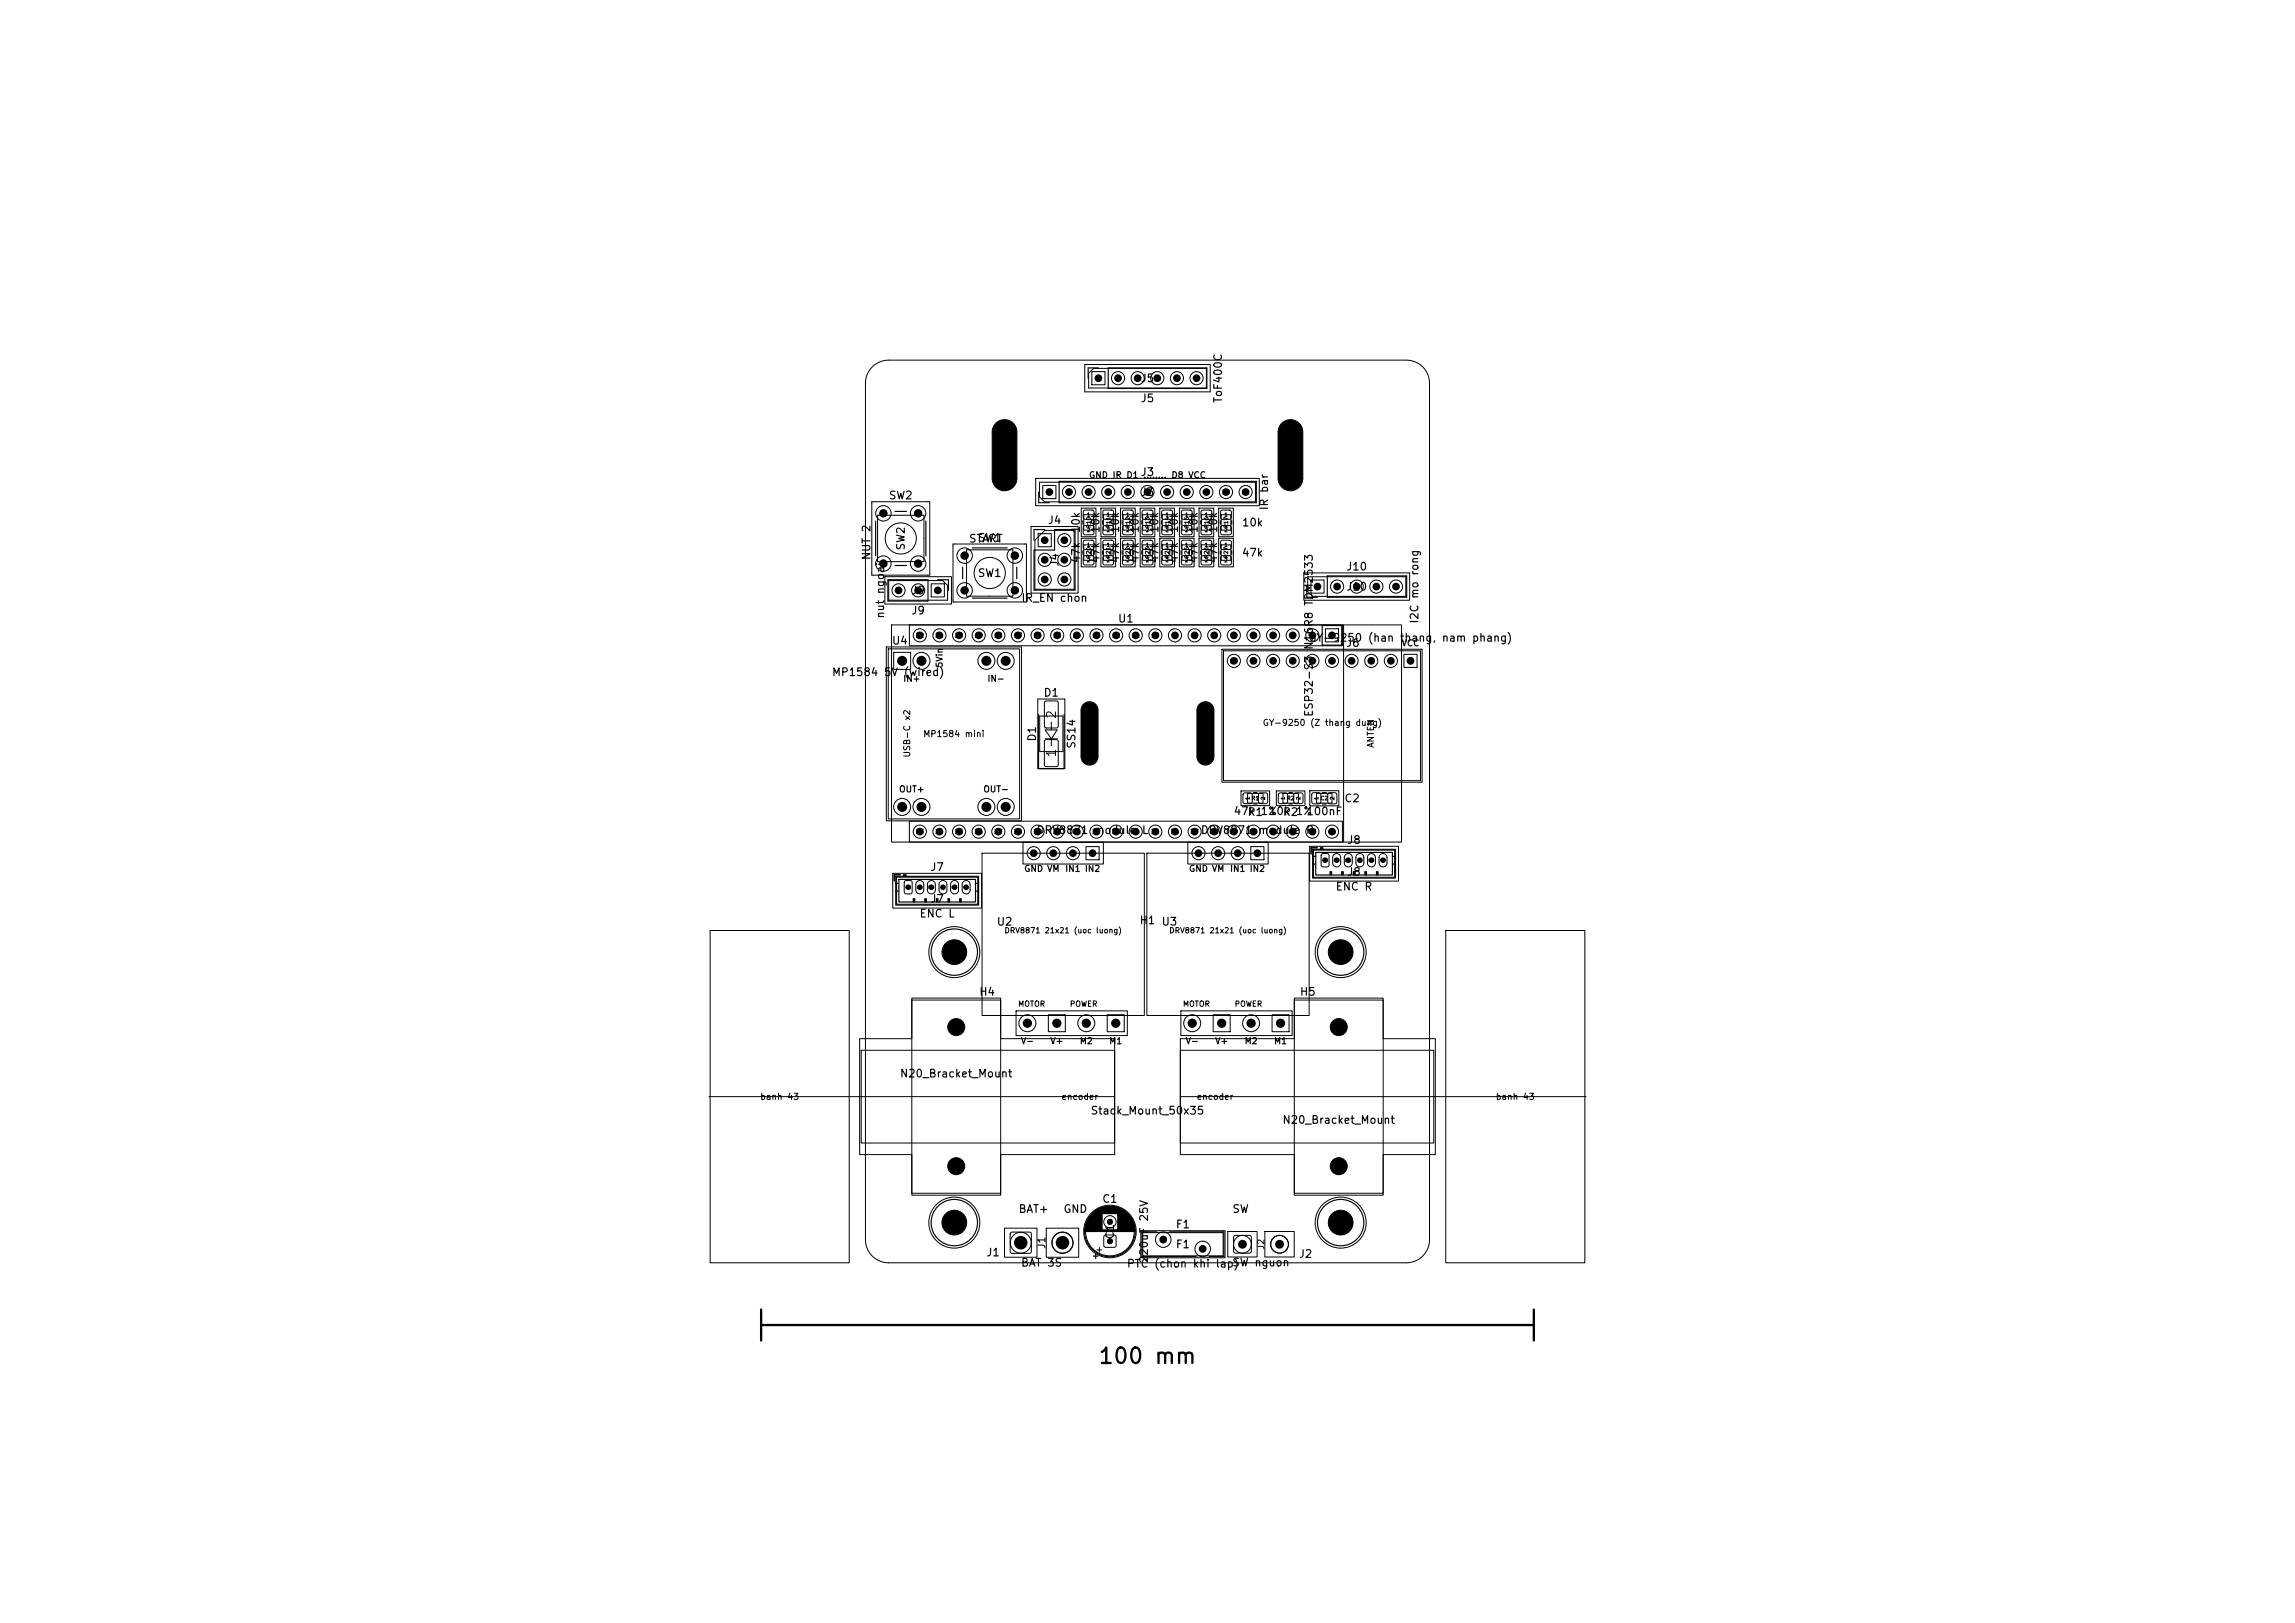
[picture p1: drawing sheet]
<svg xmlns="http://www.w3.org/2000/svg" width="297mm" height="210mm" viewBox="0 0 297 210" stroke-linecap="round" stroke-linejoin="round" font-family="sans-serif">
<defs><g id="words">
<text font-size="2" x="142" y="177">100 mm</text>
<g font-size="1.2">
<text x="136.9" y="93.1" transform="rotate(-90 136.9 93.1)">2</text>
<text x="136.9" y="98.1" transform="rotate(-90 136.9 98.1)">1</text>
</g>
<g font-size="1">
<text x="147.5" y="49.7">J5</text>
<text x="147.5" y="52.3">J5</text>
<text x="158.4" y="52.2" transform="rotate(-90 158.4 52.2)">ToF400C</text>
<text x="114.9" y="64.9">SW2</text>
<text x="147.5" y="64.4">J3</text>
<text x="147.5" y="61.8">J3</text>
<text x="117.3" y="71.3" transform="rotate(-90 117.3 71.3)">SW2</text>
<text x="125.3" y="70.4">START</text>
<text x="126.5" y="70.3">SW1</text>
<text x="135.5" y="68.1">J4</text>
<text x="140" y="69.1" transform="rotate(-90 140 69.1)">10k</text>
<text x="142.5" y="69.1" transform="rotate(-90 142.5 69.1)">10k</text>
<text x="145.1" y="69.1" transform="rotate(-90 145.1 69.1)">10k</text>
<text x="147.6" y="69.1" transform="rotate(-90 147.6 69.1)">10k</text>
<text x="150.1" y="69.1" transform="rotate(-90 150.1 69.1)">10k</text>
<text x="152.7" y="69.1" transform="rotate(-90 152.7 69.1)">10k</text>
<text x="155.2" y="69.1" transform="rotate(-90 155.2 69.1)">10k</text>
<text x="157.8" y="69.1" transform="rotate(-90 157.8 69.1)">10k</text>
<text x="160.6" y="68.4">10k</text>
<text x="164.3" y="66.1" transform="rotate(-90 164.3 66.1)">IR bar</text>
<text x="112.9" y="72.6" transform="rotate(-90 112.9 72.6)">NUT 2</text>
<text x="117.9" y="77.1">J9</text>
<text x="126.5" y="74.9">SW1</text>
<text x="137.2" y="73.4" transform="rotate(-90 137.2 73.4)">J4</text>
<text x="140" y="73" transform="rotate(-90 140 73)">47k</text>
<text x="142.5" y="73" transform="rotate(-90 142.5 73)">47k</text>
<text x="145.1" y="73" transform="rotate(-90 145.1 73)">47k</text>
<text x="147.6" y="73" transform="rotate(-90 147.6 73)">47k</text>
<text x="150.1" y="73" transform="rotate(-90 150.1 73)">47k</text>
<text x="152.7" y="73" transform="rotate(-90 152.7 73)">47k</text>
<text x="155.2" y="73" transform="rotate(-90 155.2 73)">47k</text>
<text x="157.8" y="73" transform="rotate(-90 157.8 73)">47k</text>
<text x="160.6" y="72.3">47k</text>
<text x="174.1" y="76.7">J10</text>
<text x="174.1" y="74.1">J10</text>
<text x="114.7" y="80.1" transform="rotate(-90 114.7 80.1)">nut ngoai</text>
<text x="115.4" y="83.6">U4</text>
<text x="117.9" y="79.7">J9</text>
<text x="132.1" y="78.1">IR_EN chon</text>
<text x="144.6" y="80.8">U1</text>
<text x="169.3" y="83.3">GY-9250 (han thang, nam phang)</text>
<text x="174.1" y="83.9">J6</text>
<text x="183.8" y="80.8" transform="rotate(-90 183.8 80.8)">I2C mo rong</text>
<text x="107.6" y="87.7">MP1584 5V (wired)</text>
<text x="170.1" y="84.2" transform="rotate(-90 170.1 84.2)">N16R8 TDM2533</text>
<text x="135" y="90.4">D1</text>
<text x="170.1" y="92.8" transform="rotate(-90 170.1 92.8)">ESP32-S3</text>
<text x="134.3" y="96" transform="rotate(-90 134.3 96)">D1</text>
<text x="139.4" y="97" transform="rotate(-90 139.4 97)">SS14</text>
<text x="159.6" y="105.7">47k 1% R2</text>
<text x="161.4" y="105.8">R1</text>
<text x="164.1" y="105.7">10k 1%</text>
<text x="169" y="105.7">100nF</text>
<text x="173.9" y="104">C2</text>
<text x="120.3" y="112.9">J7</text>
<text x="134.1" y="108.2">DRV8871 module L</text>
<text x="155.3" y="108.2">DRV8871 module R</text>
<text x="174.3" y="113.6">J8</text>
<text x="174.3" y="109.4">J8</text>
<text x="118.9" y="119">ENC L</text>
<text x="120.3" y="117.1">J7</text>
<text x="147.4" y="119.8">H1 U3</text>
<text x="172.8" y="115.5">ENC R</text>
<text x="128.9" y="120">U2</text>
<text x="126.6" y="129.1">H4</text>
<text x="168.1" y="129.1">H5</text>
<text x="116.4" y="139.7">N20_Bracket_Mount</text>
<text x="141.1" y="144.5">Stack_Mount_50x35</text>
<text x="165.9" y="145.7">N20_Bracket_Mount</text>
<text x="142.6" y="155.9">C1</text>
<text x="131.7" y="157.2">BAT+</text>
<text x="137.5" y="157.2">GND</text>
<text x="144.4" y="160.4" transform="rotate(-90 144.4 160.4)">C1</text>
<text x="152.1" y="161.8">F1</text>
<text x="152.1" y="159.2">F1</text>
<text x="159.4" y="157.2">SW</text>
<text x="127.6" y="162.8">J1</text>
<text x="132.1" y="164.1">BAT 3S</text>
<text x="145.8" y="164.3">PTC (chon khi lap)</text>
<text x="148.8" y="163.5" transform="rotate(-90 148.8 163.5)">220uF 25V</text>
<text x="159.4" y="164.1">SW nguon</text>
<text x="168" y="163">J2</text>
</g>
<g font-size=".9">
<text x="131.6" y="161.5">1</text>
<text x="135.5" y="161.7" transform="rotate(-90 135.5 161.7)">J1</text>
<text x="137" y="161.5">2</text>
</g>
<g font-size=".8">
<text x="140.9" y="62.1">GND IR D1 ........ D8 VCC</text>
<text x="181.3" y="83.8">VCC</text>
<text x="116.8" y="88.4">IN+</text>
<text x="122.2" y="86.5" transform="rotate(-90 122.2 86.5)">5Vin</text>
<text x="127.7" y="88.4">IN-</text>
<text x="119.4" y="95.6">MP1584 mini</text>
<text x="163.3" y="94.1">GY-9250 (Z thang dung)</text>
<text x="118" y="98.1" transform="rotate(-90 118 98.1)">USB-C x2</text>
<text x="178" y="96.8" transform="rotate(-90 178 96.8)">ANTEN</text>
<text x="116.3" y="102.7">OUT+</text>
<text x="127.2" y="102.7">OUT-</text>
<text x="132.5" y="113">GND VM</text>
<text x="137.8" y="113">IN1 IN2</text>
<text x="153.8" y="113">GND VM</text>
<text x="159.1" y="113">IN1 IN2</text>
<text x="132" y="135.3">V-</text>
<text x="135.9" y="135.3">V+</text>
<text x="139.7" y="135.3">M2</text>
<text x="143.5" y="135.3">M1</text>
<text x="153.4" y="135.3">V-</text>
<text x="157.2" y="135.3">V+</text>
<text x="161" y="135.3">M2</text>
<text x="164.8" y="135.3">M1</text>
<text x="98.3" y="142.5">banh 43</text>
<text x="137.3" y="142.5">encoder</text>
<text x="154.8" y="142.5">encoder</text>
<text x="193.5" y="142.5">banh 43</text>
<text x="160.3" y="161.6">1</text>
<text x="163.8" y="161.8" transform="rotate(-90 163.8 161.8)">J2</text>
<text x="165.1" y="161.6">2</text>
</g>
<g font-size=".7">
<text x="113.9" y="66.9">2</text>
<text x="118.4" y="66.9">1</text>
<text x="113.9" y="73.4">2</text>
<text x="118.4" y="73.4">1</text>
<text x="124.4" y="76.9">1</text>
<text x="124.4" y="72.4">2</text>
<text x="130.9" y="76.9">1</text>
<text x="130.9" y="72.4">2</text>
<text x="116.3" y="86.1">1</text>
<text x="118.8" y="86.1">1</text>
<text x="127.2" y="86.1">2</text>
<text x="129.7" y="86.1">2</text>
<text x="116.3" y="105">3</text>
<text x="118.8" y="105">3</text>
<text x="127.2" y="105">4</text>
<text x="129.7" y="105">4</text>
<text x="129.9" y="120.9">DRV8871 21x21 (uoc luong)</text>
<text x="151.2" y="120.9">DRV8871 21x21 (uoc luong)</text>
<text x="131.7" y="130.4">MOTOR</text>
<text x="138.4" y="130.4">POWER</text>
<text x="153" y="130.4">MOTOR</text>
<text x="159.7" y="130.4">POWER</text>
<text x="132.5" y="133">8</text>
<text x="136.3" y="133">7</text>
<text x="140.2" y="133">6</text>
<text x="144" y="133">5</text>
<text x="153.9" y="133">8</text>
<text x="157.7" y="133">7</text>
<text x="161.5" y="133">6</text>
<text x="165.3" y="133">5</text>
<text x="150.2" y="160.9">1</text>
<text x="155.3" y="162.1">2</text>
</g>
<g font-size=".6">
<text x="141.8" y="49.4">1</text>
<text x="144.4" y="49.4">2</text>
<text x="146.9" y="49.4">3</text>
<text x="149.4" y="49.4">4</text>
<text x="152" y="49.4">5</text>
<text x="154.5" y="49.4">6</text>
<text x="135.5" y="64.1">1</text>
<text x="138" y="64.1">2</text>
<text x="140.6" y="64.1">3</text>
<text x="143.1" y="64.1">4</text>
<text x="145.6" y="64.1">5</text>
<text x="148.2" y="64.1">6</text>
<text x="150.7" y="64.1">7</text>
<text x="153.3" y="64.1">8</text>
<text x="155.8" y="64.1">9</text>
<text x="158.1" y="64.1">10</text>
<text x="160.6" y="64.1">11</text>
<text x="134.9" y="70.3">1</text>
<text x="137.4" y="70.3">2</text>
<text x="116" y="76.8">3</text>
<text x="118.5" y="76.8">2</text>
<text x="121" y="76.8">1</text>
<text x="134.9" y="72.9">3</text>
<text x="134.9" y="75.4">5</text>
<text x="137.4" y="72.9">4</text>
<text x="137.4" y="75.4">6</text>
<text x="170.2" y="76.3">1</text>
<text x="172.7" y="76.3">2</text>
<text x="175.3" y="76.3">3</text>
<text x="177.8" y="76.3">4</text>
<text x="180.3" y="76.3">5</text>
<text x="118.4" y="82.6">22</text>
<text x="121" y="82.6">21</text>
<text x="123.5" y="82.6">20</text>
<text x="126.1" y="82.6">19</text>
<text x="128.6" y="82.6">18</text>
<text x="131.1" y="82.6">17</text>
<text x="133.7" y="82.6">16</text>
<text x="136.2" y="82.6">15</text>
<text x="138.8" y="82.6">14</text>
<text x="141.3" y="82.6">13</text>
<text x="143.8" y="82.6">12</text>
<text x="146.4" y="82.6">11</text>
<text x="148.9" y="82.6">10</text>
<text x="151.7" y="82.6">9</text>
<text x="154.3" y="82.6">8</text>
<text x="156.8" y="82.6">7</text>
<text x="159.3" y="82.6">6</text>
<text x="161.9" y="82.6">5</text>
<text x="164.4" y="82.6">4</text>
<text x="167" y="82.6">3</text>
<text x="169.5" y="82.6">2</text>
<text x="172" y="82.6">1</text>
<text x="159.1" y="85.9">10</text>
<text x="161.9" y="85.9">9</text>
<text x="164.4" y="85.9">8</text>
<text x="167" y="85.9">7</text>
<text x="169.5" y="85.9">6</text>
<text x="172" y="85.9">5</text>
<text x="174.6" y="85.9">4</text>
<text x="177.1" y="85.9">3</text>
<text x="179.7" y="85.9">2</text>
<text x="182.2" y="85.9">1</text>
<text x="118.4" y="108">23</text>
<text x="121" y="108">24</text>
<text x="123.5" y="108">25</text>
<text x="126.1" y="108">26</text>
<text x="128.6" y="108">27</text>
<text x="131.1" y="108">28</text>
<text x="133.4" y="110.8">4</text>
<text x="133.7" y="108">29</text>
<text x="136" y="110.8">3</text>
<text x="136.2" y="108">30</text>
<text x="138.5" y="110.8">2</text>
<text x="138.8" y="108">31</text>
<text x="141.1" y="110.8">1</text>
<text x="141.3" y="108">32</text>
<text x="143.8" y="108">33</text>
<text x="146.4" y="108">34</text>
<text x="148.9" y="108">35</text>
<text x="151.5" y="108">36</text>
<text x="154" y="108">37</text>
<text x="154.8" y="110.8">4</text>
<text x="156.5" y="108">38</text>
<text x="157.3" y="110.8">3</text>
<text x="159.1" y="108">39</text>
<text x="159.9" y="110.8">2</text>
<text x="161.6" y="108">40</text>
<text x="162.4" y="110.8">1</text>
<text x="164.2" y="108">41</text>
<text x="166.7" y="108">42</text>
<text x="169.2" y="108">43</text>
<text x="171.8" y="108">44</text>
<text x="171.9" y="111.6" transform="rotate(-90 171.9 111.6)">1</text>
<text x="173.4" y="111.6" transform="rotate(-90 173.4 111.6)">2</text>
<text x="174.9" y="111.6" transform="rotate(-90 174.9 111.6)">3</text>
<text x="176.4" y="111.6" transform="rotate(-90 176.4 111.6)">4</text>
<text x="177.9" y="111.6" transform="rotate(-90 177.9 111.6)">5</text>
<text x="179.4" y="111.6" transform="rotate(-90 179.4 111.6)">6</text>
<text x="118" y="115.1" transform="rotate(-90 118 115.1)">1</text>
<text x="119.5" y="115.1" transform="rotate(-90 119.5 115.1)">2</text>
<text x="121" y="115.1" transform="rotate(-90 121 115.1)">3</text>
<text x="122.5" y="115.1" transform="rotate(-90 122.5 115.1)">4</text>
<text x="124" y="115.1" transform="rotate(-90 124 115.1)">5</text>
<text x="125.5" y="115.1" transform="rotate(-90 125.5 115.1)">6</text>
</g>
<g font-size=".5">
<text x="140.6" y="70.9">1</text>
<text x="140.6" y="67">1</text>
<text x="140.6" y="69">2</text>
<text x="141.3" y="68.4" transform="rotate(-90 141.3 68.4)">R10</text>
<text x="143.2" y="70.9">1</text>
<text x="143.2" y="67">1</text>
<text x="143.2" y="69">2</text>
<text x="143.8" y="68.4" transform="rotate(-90 143.8 68.4)">R11</text>
<text x="145.7" y="67">1</text>
<text x="145.7" y="69">2</text>
<text x="145.7" y="70.9">1</text>
<text x="146.3" y="68.4" transform="rotate(-90 146.3 68.4)">R12</text>
<text x="148.2" y="70.9">1</text>
<text x="148.2" y="67">1</text>
<text x="148.2" y="69">2</text>
<text x="148.9" y="68.4" transform="rotate(-90 148.9 68.4)">R13</text>
<text x="150.8" y="67">1</text>
<text x="150.8" y="69">2</text>
<text x="150.8" y="70.9">1</text>
<text x="151.4" y="68.4" transform="rotate(-90 151.4 68.4)">R14</text>
<text x="153.3" y="67">1</text>
<text x="153.3" y="69">2</text>
<text x="153.3" y="70.9">1</text>
<text x="154" y="68.4" transform="rotate(-90 154 68.4)">R15</text>
<text x="155.9" y="67">1</text>
<text x="155.9" y="69">2</text>
<text x="155.9" y="70.9">1</text>
<text x="156.5" y="68.4" transform="rotate(-90 156.5 68.4)">R16</text>
<text x="158.4" y="70.9">1</text>
<text x="158.4" y="67">1</text>
<text x="158.4" y="69">2</text>
<text x="159" y="68.4" transform="rotate(-90 159 68.4)">R17</text>
<text x="140.6" y="72.9">2</text>
<text x="141.3" y="72.3" transform="rotate(-90 141.3 72.3)">R20</text>
<text x="143.2" y="72.9">2</text>
<text x="143.8" y="72.3" transform="rotate(-90 143.8 72.3)">R21</text>
<text x="145.7" y="72.9">2</text>
<text x="146.3" y="72.3" transform="rotate(-90 146.3 72.3)">R22</text>
<text x="148.2" y="72.9">2</text>
<text x="148.9" y="72.3" transform="rotate(-90 148.9 72.3)">R23</text>
<text x="150.8" y="72.9">2</text>
<text x="151.4" y="72.3" transform="rotate(-90 151.4 72.3)">R24</text>
<text x="153.3" y="72.9">2</text>
<text x="154" y="72.3" transform="rotate(-90 154 72.3)">R25</text>
<text x="155.9" y="72.9">2</text>
<text x="156.5" y="72.3" transform="rotate(-90 156.5 72.3)">R26</text>
<text x="158.4" y="72.9">2</text>
<text x="159" y="72.3" transform="rotate(-90 159 72.3)">R27</text>
<text x="161.8" y="103.6" transform="rotate(-90 161.8 103.6)">1</text>
<text x="161.9" y="103.7">R1</text>
<text x="163.8" y="103.6" transform="rotate(-90 163.8 103.6)">2</text>
<text x="166.4" y="103.6" transform="rotate(-90 166.4 103.6)">1</text>
<text x="166.5" y="103.7">R2</text>
<text x="168.4" y="103.6" transform="rotate(-90 168.4 103.6)">2</text>
<text x="170.7" y="103.6" transform="rotate(-90 170.7 103.6)">1</text>
<text x="170.8" y="103.7">C2</text>
<text x="172.8" y="103.6" transform="rotate(-90 172.8 103.6)">2</text>
<text x="143.3" y="161">1</text>
<text x="143.3" y="158.5">2</text>
</g>
</g></defs>
<g fill="none" stroke="#000" stroke-width=".13">
<path d="M112.9 47.5a3 3 0 0 1 2.1-.9h67a3 3 0 0 1 3 3v110.8a3 3 0 0 1-3 3h-67a3 3 0 0 1-3-3v-110.8a3 3 0 0 1 .9-2.1zM128.9 54.8a1.6 1.6 0 0 1 1.7-.4 1.6 1.6 0 0 1 1 1.5v6a1.6 1.6 0 0 1-1.6 1.6 1.6 1.6 0 0 1-1.6-1.6v-6.1l.1-.6zM140.4 47.2h16.2v3.5h-16.2zM140.9 48.3l.6-.6h14.6v2.5h-15.2zM141.3 48.1h1.7v1.7h-1.7zM165.9 54.8a1.6 1.6 0 0 1 1.7-.4 1.6 1.6 0 0 1 1 1.5v6a1.6 1.6 0 0 1-1.6 1.6 1.6 1.6 0 0 1-1.6-1.6v-6.1l.1-.6zM112.8 64.9h7.5v9.5h-7.5zM113.6 66.7h6v6h-6zM114.5 74.6h8.6v3.6h-8.6zM115 75.1h7l.6 .7v1.9h-7.6zM120.5 75.5h1.7v1.7h-1.7zM123.3 70.4h9.5v7.5h-9.5z"/>
<path d="M125.1 71.1h6v6h-6zM133.4 68.1h6.1v8.6h-6.1zM133.9 69.9l1.3-1.3h3.8v7.7h-5.1zM134 61.9h29v3.5h-29zM134.3 69h1.8v1.7h-1.8zM134.5 62.4h28v2.5h-27.3l-.7-.6zM134.9 62.8h1.7v1.7h-1.7zM139.9 69.7h1.9v3.7h-1.9zM139.9 65.7h1.9v3.7h-1.9zM140.3 70l.1-.1 1.1 .1 .1 .1-.1 .9-.2 .1-1-.1-.1-.1zM140.3 72l.1-.1 1.1 .1 .1 .1-.1 .9-.2 .1-1-.1-.1-.1zM140.3 66.1l.1-.1 1.1 .1 .1 .2-.1 .8-.2 .1-1-.1-.1-.1z"/>
<path d="M140.3 68.1l.1-.1 1.1 .1 .1 .2-.1 .8-.2 .1-1-.1-.1-.1zM140.3 70.5h1.2v2h-1.2zM140.3 66.6h1.2v2h-1.2zM142.5 69.7h1.9v3.7h-1.9zM142.5 65.7h1.9v3.7h-1.9zM142.8 70l.2-.1 1 .1 .1 .1-.1 .9-.1 .1-1.1-.1-.1-.1zM142.8 72l.2-.1 1 .1 .1 .1-.1 .9-.1 .1-1.1-.1-.1-.1zM142.8 66.1l.2-.1 1 .1 .1 .2-.1 .8-.1 .1-1.1-.1-.1-.1zM142.8 68.1l.2-.1 1 .1 .1 .2-.1 .8-.1 .1-1.1-.1-.1-.1zM142.8 70.5h1.2v2h-1.2zM142.8 66.6h1.2v2h-1.2zM145 65.7h1.9v3.7h-1.9z"/>
<path d="M145 69.7h1.9v3.7h-1.9zM145.3 66.1l.2-.1 1.1 .1 .1 .2-.1 .8-.2 .1-1.1-.1v-.1zM145.3 68.1l.2-.1 1.1 .1 .1 .2-.1 .8-.2 .1-1.1-.1v-.1zM145.3 70l.2-.1 1.1 .1 .1 .1-.1 .9-.2 .1-1.1-.1v-.1zM145.3 72l.2-.1 1.1 .1 .1 .1-.1 .9-.2 .1-1.1-.1v-.1zM145.3 66.6h1.3v2h-1.3zM145.3 70.5h1.3v2h-1.3zM147.6 69.7h1.9v3.7h-1.9zM147.6 65.7h1.9v3.7h-1.9zM147.9 70l.1-.1 1.1 .1 .1 .1-.1 .9-.2 .1-1-.1-.1-.1zM147.9 72l.1-.1 1.1 .1 .1 .1-.1 .9-.2 .1-1-.1-.1-.1zM147.9 66.1l.1-.1 1.1 .1 .1 .2-.1 .8-.2 .1-1-.1-.1-.1z"/>
<path d="M147.9 68.1l.1-.1 1.1 .1 .1 .2-.1 .8-.2 .1-1-.1-.1-.1zM147.9 70.5h1.2v2h-1.2zM147.9 66.6h1.2v2h-1.2zM150.1 65.7h1.9v3.7h-1.9zM150.1 69.7h1.9v3.7h-1.9zM150.4 66.1l.2-.1 1.1 .1v.2v.8l-.2 .1-1.1-.1-.1-.1zM150.4 68.1l.2-.1 1.1 .1v.2v.8l-.2 .1-1.1-.1-.1-.1zM150.4 70l.2-.1 1.1 .1v.1v.9l-.2 .1-1.1-.1-.1-.1zM150.4 72l.2-.1 1.1 .1v.1v.9l-.2 .1-1.1-.1-.1-.1zM150.4 66.6h1.3v2h-1.3zM150.4 70.5h1.3v2h-1.3zM152.6 65.7h1.9v3.7h-1.9z"/>
<path d="M152.6 69.7h1.9v3.7h-1.9zM153 66.1l.1-.1 1.1 .1 .1 .2-.1 .8-.2 .1-1-.1-.1-.1zM153 68.1l.1-.1 1.1 .1 .1 .2-.1 .8-.2 .1-1-.1-.1-.1zM153 70l.1-.1 1.1 .1 .1 .1-.1 .9-.2 .1-1-.1-.1-.1zM153 72l.1-.1 1.1 .1 .1 .1-.1 .9-.2 .1-1-.1-.1-.1zM153 66.6h1.2v2h-1.2zM153 70.5h1.2v2h-1.2zM155.2 65.7h1.9v3.7h-1.9zM155.2 69.7h1.9v3.7h-1.9zM155.5 66.1l.2-.1 1 .1 .1 .2-.1 .8-.1 .1-1.1-.1-.1-.1zM155.5 68.1l.2-.1 1 .1 .1 .2-.1 .8-.1 .1-1.1-.1-.1-.1zM155.5 70l.2-.1 1 .1 .1 .1-.1 .9-.1 .1-1.1-.1-.1-.1z"/>
<path d="M155.5 72l.2-.1 1 .1 .1 .1-.1 .9-.1 .1-1.1-.1-.1-.1zM155.5 66.6h1.2v2h-1.2zM155.5 70.5h1.2v2h-1.2zM157.7 69.7h1.9v3.7h-1.9zM157.7 65.7h1.9v3.7h-1.9zM158 70l.2-.1 1.1 .1 .1 .1-.1 .9-.2 .1-1.1-.1v-.1zM158 72l.2-.1 1.1 .1 .1 .1-.1 .9-.2 .1-1.1-.1v-.1zM158 66.1l.2-.1 1.1 .1 .1 .2-.1 .8-.2 .1-1.1-.1v-.1zM158 68.1l.2-.1 1.1 .1 .1 .2-.1 .8-.2 .1-1.1-.1v-.1zM158 70.5h1.3v2h-1.3zM158 66.6h1.3v2h-1.3zM168.7 74.1h13.7v3.6h-13.7z"/>
<path d="M169.2 74.6h12.7v2.6h-12l-.7-.7zM169.6 75h1.7v1.7h-1.7zM114.7 83.7h17.5v22.5h-17.5zM114.9 84h17v22h-17zM115.4 80.9h66v28.1h-66zM115.7 84.4h2.1v2.2h-2.1zM117.7 80.9h56v2.7h-56zM134.3 90.5h3.5v9h-3.5zM134.6 92.7h3v4.6h-3zM135.2 95.8l1.5-.1 .2 .2 .1 3.1-.2 .2h-1.4l-.2-.2v-3zM135.2 90.8l1.5-.1 .2 .2 .1 3.1-.2 .2h-1.4l-.2-.2v-3zM135.3 95.6h1.6"/>
<path d="M135.3 94.4h1.5l-.7 1.2zM136.1 93.5v.9M136.1 95.6v.9M140.2 91.1a1.1 1.1 0 0 1 1.2-.2 1.1 1.1 0 0 1 .7 1v6a1.1 1.1 0 0 1-1.1 1.1 1.1 1.1 0 0 1-1.1-1.1v-6.1l.1-.4zM155.2 91.1a1.1 1.1 0 0 1 1.2-.2 1.1 1.1 0 0 1 .7 1v6a1.1 1.1 0 0 1-1.1 1.1 1.1 1.1 0 0 1-1.1-1.1v-6.1l.1-.4zM158.1 84h25.9v17.2h-25.9zM158.3 84.2h25.5v16.8h-25.5zM171.5 81.4h1.7v1.7h-1.7zM173.9 80.9v28.1M181.7 84.7h1.7v1.7h-1.7zM115.5 113h11.5v4.5h-11.5zM116 113.5h10.5v3.5h-10.5z"/>
<path d="M116.5 113.2h-.8v.8M117.1 114l.7-.1 .2 .2v1.3l-.1 .2-.6 .1-.3-.2v-1.3zM117.7 106.3h56v2.7h-56zM118.7 114.1a.52 .52 0 0 1 .5-.1 .52 .52 0 0 1 .3 .5v.7a.51 .51 0 0 1-.5 .5 .51 .51 0 0 1-.5-.5v-.8zM120.2 114.1a.52 .52 0 0 1 .5-.1 .52 .52 0 0 1 .3 .5v.7a.51 .51 0 0 1-.5 .5 .51 .51 0 0 1-.5-.5v-.8zM121.7 114.1a.52 .52 0 0 1 .5-.1 .52 .52 0 0 1 .3 .5v.7a.51 .51 0 0 1-.5 .5 .51 .51 0 0 1-.5-.5v-.8zM123.2 114.1a.52 .52 0 0 1 .5-.1 .52 .52 0 0 1 .3 .5v.7a.51 .51 0 0 1-.5 .5 .51 .51 0 0 1-.5-.5v-.8zM124.7 114.1a.52 .52 0 0 1 .5-.1 .52 .52 0 0 1 .3 .5v.7a.51 .51 0 0 1-.5 .5 .51 .51 0 0 1-.5-.5v-.8zM127.1 110.4h21v21h-21zM132.4 109h10.4v2.8h-10.4zM140.5 109.5h1.7v1.7h-1.7zM148.4 110.4h21v21h-21z"/>
<path d="M153.7 109h10.4v2.8h-10.4zM160.6 102.3h3.7v1.9h-3.7zM160.9 102.7l.2-.1 .9 .1 .1 .1-.1 1.1-.2 .1-.9-.1v-.2zM161.5 102.7h2v1.2h-2zM161.9 109.5h1.7v1.7h-1.7zM162.9 102.7l.2-.1 .9 .1 .1 .1-.1 1.1-.2 .1-.9-.1v-.2zM165.2 102.3h3.7v1.9h-3.7zM165.5 102.7l.2-.1 .9 .1v.1v1.1l-.2 .1-.9-.1-.1-.2zM166 102.7h2v1.2h-2zM167.5 102.7l.2-.1 .9 .1v.1v1.1l-.2 .1-.9-.1-.1-.2zM169.5 109.5h11.5v4.5h-11.5zM169.5 102.3h3.8v2h-3.8z"/>
<path d="M169.8 102.6h.2h.9v.2v1.1l-.2 .1-.9-.1v-.1zM170 110h10.5v3.5h-10.5zM170.4 102.7h2v1.2h-2zM170.5 109.7h-.8v.8M171 110.5l.7-.1 .3 .2v1.3l-.2 .3h-.6l-.2-.2v-1.3zM171.9 102.6h.2h.8l.1 .2-.1 1.1-.1 .1-.9-.1-.1-.1zM172.6 110.6a.51 .51 0 0 1 .6-.1 .51 .51 0 0 1 .3 .5v.7a.51 .51 0 0 1-.5 .5 .51 .51 0 0 1-.5-.5v-.8zM174.1 110.6a.51 .51 0 0 1 .6-.1 .51 .51 0 0 1 .3 .5v.7a.51 .51 0 0 1-.5 .5 .51 .51 0 0 1-.5-.5v-.8zM175.6 110.6a.51 .51 0 0 1 .6-.1 .51 .51 0 0 1 .3 .5v.7a.51 .51 0 0 1-.5 .5 .51 .51 0 0 1-.5-.5v-.8zM177.1 110.6a.51 .51 0 0 1 .6-.1 .51 .51 0 0 1 .3 .5v.7a.51 .51 0 0 1-.5 .5 .51 .51 0 0 1-.5-.5v-.8zM178.6 110.6a.51 .51 0 0 1 .6-.1 .51 .51 0 0 1 .3 .5v.7a.51 .51 0 0 1-.5 .5 .51 .51 0 0 1-.5-.5v-.8zM91.9 120.4h18v43h-18z"/>
<path d="M111.2 134.4h6.8v-5.2h11.5v5.2h14.7v15h-14.7v5.2h-11.5v-5.2h-6.8zM111.5 135.9h32.7v12h-32.7zM118 129.4h11.5v25h-11.5zM131.5 130.8h14.4v3.2h-14.4zM135.7 131.3h2.2v2.2h-2.2zM143.3 131.3h2.2v2.2h-2.2zM152.8 135.9h32.8v12h-32.8zM152.8 134.4h14.7v-5.2h11.5v5.2h6.7v15h-6.7v5.2h-11.5v-5.2h-14.7zM152.8 130.8h14.4v3.2h-14.4zM157 131.3h2.2v2.2h-2.2zM164.6 131.3h2.2v2.2h-2.2zM167.5 129.4h11.5v25h-11.5z"/>
<path d="M187.1 120.4h18v43h-18zM91.7 141.9h52.6M130 158.9h4.2v3.8h-4.2zM130.8 159.5l.2-.1h2.2l.2 .1 .1 .2v2.2l-.1 .2-.2 .1h-2.2l-.2-.1-.1-.2v-2.2zM135.4 158.9h4.2v3.8h-4.2zM142.9 159.9l.2-.1 1.3 .1v.1v1.3l-.2 .1-1.3-.1-.1-.1zM147.6 159.3h10.9v3.5h-10.9zM147.9 159.5h10.4v3h-10.4zM152.8 141.9h52.4M158.9 159.3h3.8v3.3h-3.8zM159.7 159.9h.2h1.8h.2v.2v1.8v.2l-.2 .1h-1.8l-.2-.1-.1-.2v-1.8zM163.7 159.3h3.8v3.3h-3.8z"/>
<path d="M142 161.7h.6M142.3 161.4v.6"/>
<circle cx="144.7" cy="48.9" r=".85"/>
<circle cx="147.2" cy="48.9" r=".85"/>
<circle cx="149.8" cy="48.9" r=".85"/>
<circle cx="152.3" cy="48.9" r=".85"/>
<circle cx="154.8" cy="48.9" r=".85"/>
<circle cx="114.3" cy="66.4" r="1"/>
<circle cx="114.3" cy="72.9" r="1"/>
<circle cx="116.3" cy="76.4" r=".85"/>
<circle cx="116.6" cy="69.7" r="2.02"/>
<circle cx="118.8" cy="66.4" r="1"/>
<circle cx="118.8" cy="72.9" r="1"/>
<circle cx="118.8" cy="76.4" r=".85"/>
<circle cx="124.8" cy="76.4" r="1"/>
<circle cx="124.8" cy="71.9" r="1"/>
<circle cx="128.1" cy="74.1" r="2.02"/>
<circle cx="131.3" cy="76.4" r="1"/>
<circle cx="131.3" cy="71.9" r="1"/>
<circle cx="135.2" cy="75" r=".85"/>
<circle cx="135.2" cy="72.4" r=".85"/>
<circle cx="137.7" cy="75" r=".85"/>
<circle cx="137.7" cy="72.4" r=".85"/>
<circle cx="137.7" cy="69.9" r=".85"/>
<circle cx="138.3" cy="63.7" r=".85"/>
<circle cx="140.9" cy="63.7" r=".85"/>
<circle cx="143.4" cy="63.7" r=".85"/>
<circle cx="146" cy="63.7" r=".85"/>
<circle cx="148.5" cy="63.7" r=".85"/>
<circle cx="151" cy="63.7" r=".85"/>
<circle cx="153.6" cy="63.7" r=".85"/>
<circle cx="156.1" cy="63.7" r=".85"/>
<circle cx="158.7" cy="63.7" r=".85"/>
<circle cx="161.2" cy="63.7" r=".85"/>
<circle cx="173" cy="75.9" r=".85"/>
<circle cx="175.6" cy="75.9" r=".85"/>
<circle cx="178.1" cy="75.9" r=".85"/>
<circle cx="180.7" cy="75.9" r=".85"/>
<circle cx="119" cy="82.2" r=".85"/>
<circle cx="119.2" cy="85.5" r="1.1"/>
<circle cx="121.6" cy="82.2" r=".85"/>
<circle cx="124.1" cy="82.2" r=".85"/>
<circle cx="126.7" cy="82.2" r=".85"/>
<circle cx="127.6" cy="85.5" r="1.1"/>
<circle cx="129.2" cy="82.2" r=".85"/>
<circle cx="130.1" cy="85.5" r="1.1"/>
<circle cx="131.7" cy="82.2" r=".85"/>
<circle cx="134.3" cy="82.2" r=".85"/>
<circle cx="136.8" cy="82.2" r=".85"/>
<circle cx="139.4" cy="82.2" r=".85"/>
<circle cx="141.9" cy="82.2" r=".85"/>
<circle cx="144.4" cy="82.2" r=".85"/>
<circle cx="147" cy="82.2" r=".85"/>
<circle cx="149.5" cy="82.2" r=".85"/>
<circle cx="152.1" cy="82.2" r=".85"/>
<circle cx="154.6" cy="82.2" r=".85"/>
<circle cx="157.1" cy="82.2" r=".85"/>
<circle cx="159.7" cy="85.5" r=".85"/>
<circle cx="159.7" cy="82.2" r=".85"/>
<circle cx="162.2" cy="82.2" r=".85"/>
<circle cx="162.2" cy="85.5" r=".85"/>
<circle cx="164.8" cy="82.2" r=".85"/>
<circle cx="164.8" cy="85.5" r=".85"/>
<circle cx="167.3" cy="82.2" r=".85"/>
<circle cx="167.3" cy="85.5" r=".85"/>
<circle cx="169.8" cy="82.2" r=".85"/>
<circle cx="169.8" cy="85.5" r=".85"/>
<circle cx="172.4" cy="85.5" r=".85"/>
<circle cx="174.9" cy="85.5" r=".85"/>
<circle cx="177.5" cy="85.5" r=".85"/>
<circle cx="180" cy="85.5" r=".85"/>
<circle cx="116.8" cy="104.4" r="1.1"/>
<circle cx="119" cy="107.6" r=".85"/>
<circle cx="119.2" cy="104.4" r="1.1"/>
<circle cx="121.6" cy="107.6" r=".85"/>
<circle cx="124.1" cy="107.6" r=".85"/>
<circle cx="126.7" cy="107.6" r=".85"/>
<circle cx="127.6" cy="104.4" r="1.1"/>
<circle cx="129.2" cy="107.6" r=".85"/>
<circle cx="130.2" cy="104.4" r="1.1"/>
<circle cx="131.7" cy="107.6" r=".85"/>
<circle cx="133.8" cy="110.4" r=".85"/>
<circle cx="134.3" cy="107.6" r=".85"/>
<circle cx="136.3" cy="110.4" r=".85"/>
<circle cx="136.8" cy="107.6" r=".85"/>
<circle cx="138.8" cy="110.4" r=".85"/>
<circle cx="139.4" cy="107.6" r=".85"/>
<circle cx="141.9" cy="107.6" r=".85"/>
<circle cx="144.4" cy="107.6" r=".85"/>
<circle cx="147" cy="107.6" r=".85"/>
<circle cx="149.5" cy="107.6" r=".85"/>
<circle cx="152.1" cy="107.6" r=".85"/>
<circle cx="154.6" cy="107.6" r=".85"/>
<circle cx="155.1" cy="110.4" r=".85"/>
<circle cx="157.1" cy="107.6" r=".85"/>
<circle cx="157.6" cy="110.4" r=".85"/>
<circle cx="159.7" cy="107.6" r=".85"/>
<circle cx="160.2" cy="110.4" r=".85"/>
<circle cx="162.2" cy="107.6" r=".85"/>
<circle cx="164.8" cy="107.6" r=".85"/>
<circle cx="167.3" cy="107.6" r=".85"/>
<circle cx="169.8" cy="107.6" r=".85"/>
<circle cx="172.4" cy="107.6" r=".85"/>
<circle cx="123.5" cy="123.2" r="3.3"/>
<circle cx="123.5" cy="123.2" r="1.6"/>
<circle cx="123.7" cy="132.9" r="1.1"/>
<circle cx="133" cy="132.4" r="1.1"/>
<circle cx="140.6" cy="132.4" r="1.1"/>
<circle cx="154.3" cy="132.4" r="1.1"/>
<circle cx="161.9" cy="132.4" r="1.1"/>
<circle cx="173.2" cy="132.9" r="1.1"/>
<circle cx="173.5" cy="123.2" r="3.3"/>
<circle cx="173.5" cy="123.2" r="1.6"/>
<circle cx="123.5" cy="158.2" r="3.3"/>
<circle cx="123.5" cy="158.2" r="1.6"/>
<circle cx="123.7" cy="150.9" r="1.1"/>
<circle cx="143.6" cy="159.3" r="3.1"/>
<circle cx="143.6" cy="158.1" r=".8"/>
<circle cx="143.6" cy="159.3" r="3.4"/>
<circle cx="173.2" cy="150.9" r="1.1"/>
<circle cx="173.5" cy="158.2" r="3.3"/>
<circle cx="173.5" cy="158.2" r="1.6"/>
<circle cx="132.1" cy="160.8" r="1.35"/>
<circle cx="137.5" cy="160.8" r="1.38"/>
<circle cx="137.5" cy="160.8" r="1.35"/>
<circle cx="150.5" cy="160.4" r="1"/>
<circle cx="155.6" cy="161.6" r="1"/>
<circle cx="160.8" cy="161" r="1.15"/>
<circle cx="165.6" cy="161" r="1.15"/>
</g>
<g fill="none" stroke="#000" stroke-width=".15">
<path d="M142.1 47.6h-1.3v1.3M143.4 47.6h12.8v2.7h-12.8zM113.3 67.4v4.5M114.9 75h5.2v2.8h-5.2zM115.8 73.2h1.5M115.8 66.2h1.5M119.8 67.4v4.5M121.4 75h1.3v1.4M124.6 73.4v1.5M125.8 77.4h4.5M125.8 70.9h4.5M131.6 73.4v1.5"/>
<path d="M133.8 71.2h2.7v-2.7h2.6v7.9h-5.3zM134.4 63.7v1.3h1.4M135.2 68.5h-1.4v1.4M137.1 62.3h25.5v2.7h-25.5zM140.1 67.4v.4M140.1 71.3v.4M141.6 67.4v.4M141.6 71.3v.4M142.7 67.4v.4M142.7 71.3v.4M144.2 67.4v.4M144.2 71.3v.4"/>
<path d="M145.2 67.4v.4M145.2 71.3v.4M146.7 67.4v.4M146.7 71.3v.4M147.8 67.4v.4M147.8 71.3v.4M149.2 67.4v.4M149.2 71.3v.4M150.3 67.4v.4M150.3 71.3v.4M151.8 67.4v.4M151.8 71.3v.4"/>
<path d="M152.8 67.4v.4M152.8 71.3v.4M154.3 67.4v.4M154.3 71.3v.4M155.4 67.4v.4M155.4 71.3v.4M156.9 67.4v.4M156.9 71.3v.4M157.9 67.4v.4M157.9 71.3v.4M159.4 67.4v.4M159.4 71.3v.4"/>
<path d="M169.1 75.9v1.4h1.4M171.8 74.5h10.2v2.8h-10.2zM134.4 92.5v7h3.3v-7M171.1 80.9h2.5v2.6h-2.5zM115.9 113.4h10.7v3.7h-10.7zM115.9 114.3h.4M115.9 115.3h.4M116.3 113.8h9.9v2.9h-9.9zM116.5 113.2h-.8v.8M116.9 113.4v-.2h.3v.2M116.9 113.3h.3M118.2 116.7v-.4h.2v.4"/>
<path d="M118.3 116.3v.4M119.7 116.7v-.4h.2v.4M119.8 116.3v.4M121.2 116.7v-.4h.2v.4M121.3 116.3v.4M122.7 116.7v-.4h.2v.4M122.8 116.3v.4M124.2 116.7v-.4h.2v.4M124.3 116.3v.4M126.2 114.3h.4M126.2 115.3h.4M162.2 102.6h.5"/>
<path d="M162.2 104h.5M166.8 102.6h.5M166.8 104h.5M169.9 109.9h10.7v3.7h-10.7zM169.9 110.8h.4M169.9 111.8h.4M170.3 110.3h9.9v2.9h-9.9zM170.5 109.7h-.8v.8M170.9 109.9v-.2h.3v.2M170.9 109.8h.3M171.1 102.6h.5M171.1 104h.5"/>
<path d="M172.1 113.2v-.4h.2v.4M172.2 112.8v.4M173.6 113.2v-.4h.2v.4M173.7 112.8v.4M175.1 113.2v-.4h.2v.4M175.2 112.8v.4M176.6 113.2v-.4h.2v.4M176.7 112.8v.4M178.1 113.2v-.4h.2v.4M178.2 112.8v.4M180.2 110.8h.4M180.2 111.8h.4"/>
<path d="M140.4 159.3h6.5M140.4 159.4h6.5M140.4 159.2h6.5M140.4 159.1h2.2M140.4 159h2.2M140.4 158.9h2.2M140.5 158.8h2.1M140.5 158.7h2.1M140.5 158.6h2.1M140.5 158.5h2.1M140.5 158.4h2.1M140.6 158.4h2"/>
<path d="M140.6 158.3h2M140.6 158.2h2M140.7 158.1h1.9M140.7 158h1.9M140.7 157.9h1.9M140.8 157.9h1.8M140.8 157.8h1.8M140.9 157.7h1.7M140.9 157.6h1.7M141 157.5h1.6M141 157.4h1.6M141.1 157.4h1.5"/>
<path d="M141.1 157.3h1.5M141.2 157.3h1.4M141.2 157.2h1.4M141.3 157.2h1.3M141.3 157.1h1.3M141.4 157h4.5M141.5 157h4.3M141.5 156.9h4.3M141.5 156.9h4.2M141.6 156.8h4.1M141.6 156.8h4M141.7 156.8h3.9"/>
<path d="M141.7 156.7h3.8M141.8 156.7h3.7M141.9 156.6h3.5M142 156.6h3.3M142.1 156.5h3.1M142.1 156.5h3M142.2 156.4h2.9M142.3 156.4h2.7M142.4 156.4h2.5M142.5 156.3h2.3M142.6 156.3h2.1M142.7 156.2h1.9"/>
<path d="M142.8 156.2h1.6M143 156.2h1.3M143.2 156.1h.8M144.7 159.1h2.2M144.7 159h2.2M144.7 159h2.1M144.7 158.9h2.1M144.7 158.8h2.1M144.7 158.7h2.1M144.7 158.6h2.1M144.7 158.5h2.1M144.7 158.5h2"/>
<path d="M144.7 158.4h2M144.7 158.3h2M144.7 158.2h2M144.7 158.2h1.9M144.7 158.1h1.9M144.7 158h1.9M144.7 157.9h1.8M144.7 157.8h1.8M144.7 157.7h1.7M144.7 157.6h1.7M144.7 157.6h1.6M144.7 157.5h1.6"/>
<path d="M144.7 157.4h1.5M144.7 157.3h1.5M144.7 157.3h1.4M144.7 157.2h1.4M144.7 157.2h1.3M144.7 157.1h1.3M144.7 157.1h1.2M149.7 159.4h-1.9v3.2h7M151.4 159.4h7v3.2h-1.9M141.5 162.5h.6M141.8 162.2v.7"/>
<circle cx="123.5" cy="123.2" r="3"/>
<circle cx="173.5" cy="123.2" r="3"/>
<circle cx="123.5" cy="158.2" r="3"/>
<circle cx="143.6" cy="159.3" r="3.3"/>
<circle cx="173.5" cy="158.2" r="3"/>
</g>
<path d="M98.5 169.5v4M98.5 171.5h100M198.5 169.5v4" fill="none" stroke="#000" stroke-width=".3"/>
<g fill="#000">
<circle cx="142.1" cy="48.9" r=".5"/>
<circle cx="144.7" cy="48.9" r=".5"/>
<circle cx="147.2" cy="48.9" r=".5"/>
<circle cx="149.8" cy="48.9" r=".5"/>
<circle cx="152.3" cy="48.9" r=".5"/>
<circle cx="154.8" cy="48.9" r=".5"/>
<circle cx="114.3" cy="72.9" r=".55"/>
<circle cx="114.3" cy="66.4" r=".55"/>
<circle cx="116.3" cy="76.4" r=".5"/>
<circle cx="118.8" cy="72.9" r=".55"/>
<circle cx="118.8" cy="66.4" r=".55"/>
<circle cx="118.8" cy="76.4" r=".5"/>
<circle cx="121.4" cy="76.4" r=".5"/>
<circle cx="124.8" cy="71.9" r=".55"/>
<circle cx="124.8" cy="76.4" r=".55"/>
<circle cx="131.3" cy="71.9" r=".55"/>
<circle cx="131.3" cy="76.4" r=".55"/>
<circle cx="135.2" cy="69.9" r=".5"/>
<circle cx="135.2" cy="72.4" r=".5"/>
<circle cx="135.2" cy="75" r=".5"/>
<circle cx="135.8" cy="63.7" r=".5"/>
<circle cx="137.7" cy="75" r=".5"/>
<circle cx="137.7" cy="69.9" r=".5"/>
<circle cx="137.7" cy="72.4" r=".5"/>
<circle cx="138.3" cy="63.7" r=".5"/>
<circle cx="140.9" cy="63.7" r=".5"/>
<circle cx="143.4" cy="63.7" r=".5"/>
<circle cx="146" cy="63.7" r=".5"/>
<circle cx="148.5" cy="63.7" r=".5"/>
<circle cx="151" cy="63.7" r=".5"/>
<circle cx="153.6" cy="63.7" r=".5"/>
<circle cx="156.1" cy="63.7" r=".5"/>
<circle cx="158.7" cy="63.7" r=".5"/>
<circle cx="161.2" cy="63.7" r=".5"/>
<circle cx="170.5" cy="75.9" r=".5"/>
<circle cx="173" cy="75.9" r=".5"/>
<circle cx="175.6" cy="75.9" r=".5"/>
<circle cx="178.1" cy="75.9" r=".5"/>
<circle cx="180.7" cy="75.9" r=".5"/>
<circle cx="116.8" cy="85.5" r=".65"/>
<circle cx="119" cy="82.2" r=".5"/>
<circle cx="119.2" cy="85.5" r=".65"/>
<circle cx="121.6" cy="82.2" r=".5"/>
<circle cx="124.1" cy="82.2" r=".5"/>
<circle cx="126.7" cy="82.2" r=".5"/>
<circle cx="127.6" cy="85.5" r=".65"/>
<circle cx="129.2" cy="82.2" r=".5"/>
<circle cx="130.2" cy="85.5" r=".65"/>
<circle cx="131.7" cy="82.2" r=".5"/>
<circle cx="134.3" cy="82.2" r=".5"/>
<circle cx="136.8" cy="82.2" r=".5"/>
<circle cx="139.4" cy="82.2" r=".5"/>
<circle cx="141.9" cy="82.2" r=".5"/>
<circle cx="144.4" cy="82.2" r=".5"/>
<circle cx="147" cy="82.2" r=".5"/>
<circle cx="149.5" cy="82.2" r=".5"/>
<circle cx="152.1" cy="82.2" r=".5"/>
<circle cx="154.6" cy="82.2" r=".5"/>
<circle cx="157.1" cy="82.2" r=".5"/>
<circle cx="159.7" cy="85.5" r=".5"/>
<circle cx="159.7" cy="82.2" r=".5"/>
<circle cx="162.2" cy="85.5" r=".5"/>
<circle cx="162.2" cy="82.2" r=".5"/>
<circle cx="164.8" cy="82.2" r=".5"/>
<circle cx="164.8" cy="85.5" r=".5"/>
<circle cx="167.3" cy="85.5" r=".5"/>
<circle cx="167.3" cy="82.2" r=".5"/>
<circle cx="169.8" cy="85.5" r=".5"/>
<circle cx="169.8" cy="82.2" r=".5"/>
<circle cx="172.4" cy="82.2" r=".5"/>
<circle cx="172.4" cy="85.5" r=".5"/>
<circle cx="174.9" cy="85.5" r=".5"/>
<circle cx="177.5" cy="85.5" r=".5"/>
<circle cx="180" cy="85.5" r=".5"/>
<circle cx="182.5" cy="85.5" r=".5"/>
<circle cx="116.8" cy="104.4" r=".65"/>
<circle cx="117.5" cy="114.8" r=".36"/>
<circle cx="119" cy="114.8" r=".36"/>
<circle cx="119" cy="107.6" r=".5"/>
<circle cx="119.2" cy="104.4" r=".65"/>
<circle cx="120.5" cy="114.8" r=".36"/>
<circle cx="121.6" cy="107.6" r=".5"/>
<circle cx="122" cy="114.8" r=".36"/>
<circle cx="123.5" cy="114.8" r=".36"/>
<circle cx="124.1" cy="107.6" r=".5"/>
<circle cx="125" cy="114.8" r=".36"/>
<circle cx="126.7" cy="107.6" r=".5"/>
<circle cx="127.6" cy="104.4" r=".65"/>
<circle cx="129.2" cy="107.6" r=".5"/>
<circle cx="130.2" cy="104.4" r=".65"/>
<circle cx="131.7" cy="107.6" r=".5"/>
<circle cx="133.8" cy="110.4" r=".5"/>
<circle cx="134.3" cy="107.6" r=".5"/>
<circle cx="136.3" cy="110.4" r=".5"/>
<circle cx="136.8" cy="107.6" r=".5"/>
<circle cx="138.9" cy="110.4" r=".5"/>
<circle cx="139.4" cy="107.6" r=".5"/>
<circle cx="141.4" cy="110.4" r=".5"/>
<circle cx="141.9" cy="107.6" r=".5"/>
<circle cx="144.4" cy="107.6" r=".5"/>
<circle cx="147" cy="107.6" r=".5"/>
<circle cx="149.5" cy="107.6" r=".5"/>
<circle cx="152.1" cy="107.6" r=".5"/>
<circle cx="154.6" cy="107.6" r=".5"/>
<circle cx="155.1" cy="110.4" r=".5"/>
<circle cx="157.1" cy="107.6" r=".5"/>
<circle cx="157.6" cy="110.4" r=".5"/>
<circle cx="159.7" cy="107.6" r=".5"/>
<circle cx="160.2" cy="110.4" r=".5"/>
<circle cx="162.2" cy="107.6" r=".5"/>
<circle cx="162.7" cy="110.4" r=".5"/>
<circle cx="164.8" cy="107.6" r=".5"/>
<circle cx="167.3" cy="107.6" r=".5"/>
<circle cx="169.8" cy="107.6" r=".5"/>
<circle cx="171.5" cy="111.3" r=".36"/>
<circle cx="172.4" cy="107.6" r=".5"/>
<circle cx="173" cy="111.3" r=".36"/>
<circle cx="174.5" cy="111.3" r=".36"/>
<circle cx="176" cy="111.3" r=".36"/>
<circle cx="177.5" cy="111.3" r=".36"/>
<circle cx="179" cy="111.3" r=".36"/>
<circle cx="123.5" cy="123.2" r="1.6"/>
<circle cx="123.7" cy="132.9" r="1.1"/>
<circle cx="133" cy="132.4" r=".6"/>
<circle cx="136.8" cy="132.4" r=".6"/>
<circle cx="140.6" cy="132.4" r=".6"/>
<circle cx="144.4" cy="132.4" r=".6"/>
<circle cx="154.3" cy="132.4" r=".6"/>
<circle cx="158.1" cy="132.4" r=".6"/>
<circle cx="161.9" cy="132.4" r=".6"/>
<circle cx="165.7" cy="132.4" r=".6"/>
<circle cx="173.2" cy="132.9" r="1.1"/>
<circle cx="173.5" cy="123.2" r="1.6"/>
<circle cx="123.5" cy="158.2" r="1.6"/>
<circle cx="123.7" cy="150.9" r="1.1"/>
<circle cx="143.6" cy="158.1" r=".4"/>
<circle cx="173.2" cy="150.9" r="1.1"/>
<circle cx="173.5" cy="158.2" r="1.6"/>
<circle cx="132.1" cy="160.8" r=".87"/>
<circle cx="137.5" cy="160.8" r=".87"/>
<circle cx="143.6" cy="160.6" r=".4"/>
<circle cx="150.5" cy="160.4" r=".5"/>
<circle cx="155.6" cy="161.6" r=".51"/>
<circle cx="160.8" cy="161" r=".57"/>
<circle cx="165.6" cy="161" r=".58"/>
</g>
<path d="M130 55.9v6M167 55.9v6" fill="none" stroke="#000" stroke-width="3.2"/>
<path d="M141 91.9v6M156 91.9v6" fill="none" stroke="#000" stroke-width="2.2"/>
<use href="#words"/>
</svg>
